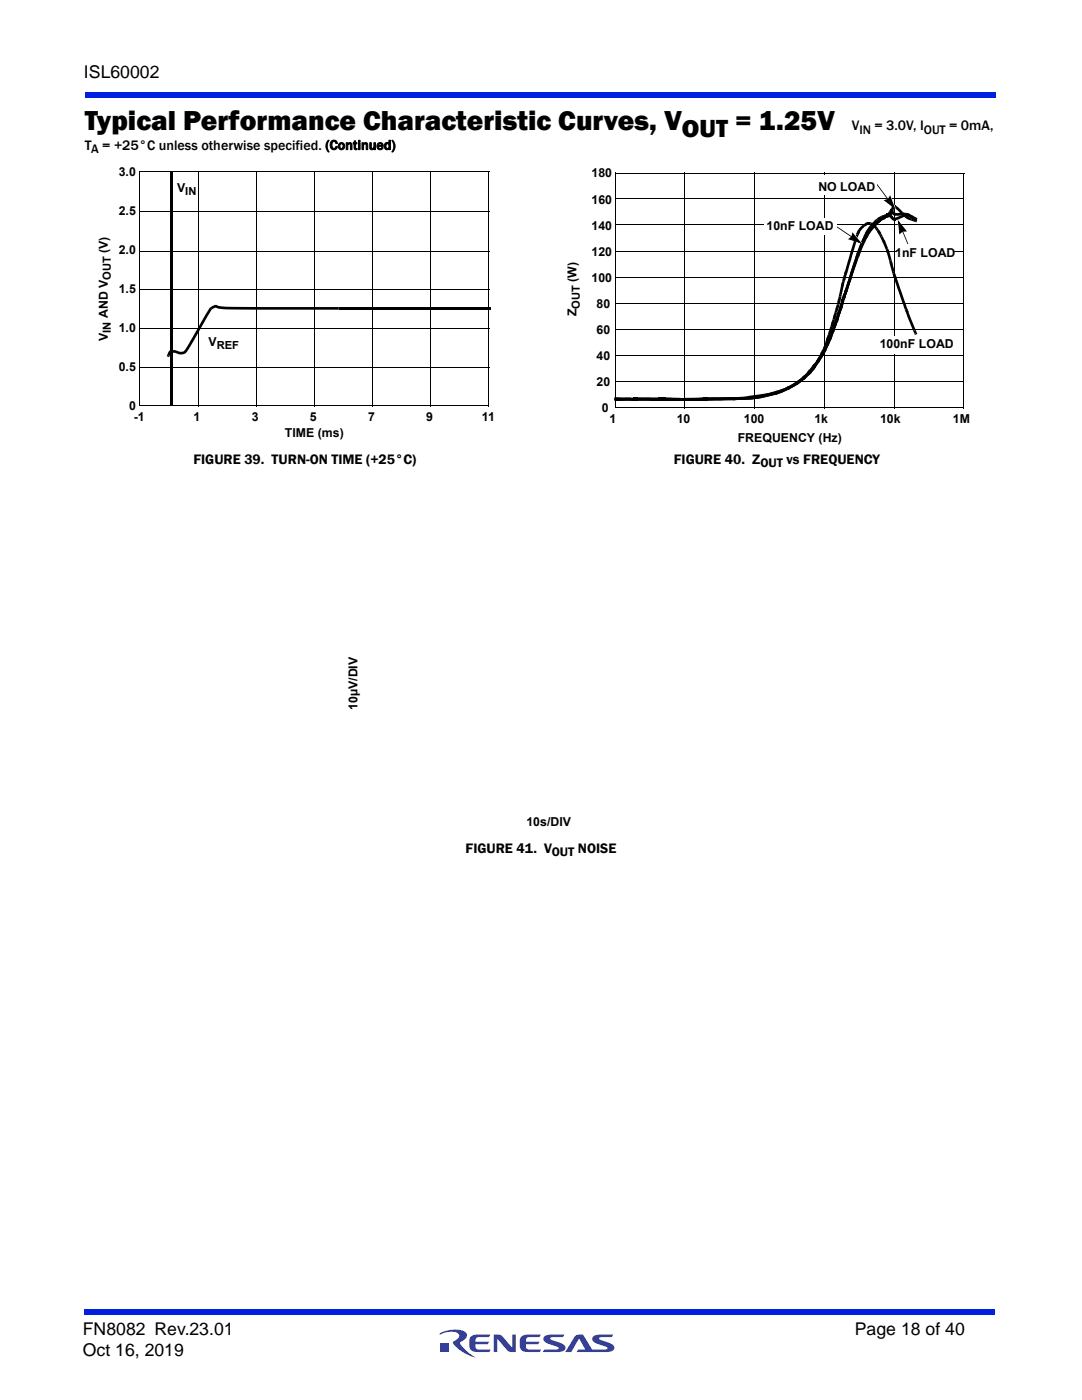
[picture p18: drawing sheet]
<svg xmlns="http://www.w3.org/2000/svg" width="216mm" height="279mm" viewBox="0 0 216 279" stroke-linecap="round" stroke-linejoin="round" font-family="sans-serif">
<defs><g id="words">
<text font-size="5.6" x="16.9" y="26">Typical Performance Characteristic Curves, V</text>
<text font-size="5.1" x="136.1" y="27.4">OUT = 1.25V</text>
<g font-size="3.5">
<text x="16.7" y="15.6">ISL60002</text>
<text x="16.5" y="266.5">FN8082 Rev.23.01</text>
<text x="170.6" y="266.5">Page 18 of 40</text>
<text x="16.5" y="270.7">Oct 16, 2019</text>
</g>
<g font-size="2.8">
<text x="16.9" y="29.9">T</text>
<text x="169.9" y="26">V</text>
<text x="38.6" y="92.5">FIGURE 39. TURN-ON TIME (+25°C)</text>
<text x="134.5" y="92.5">FIGURE 40. Z</text>
<text x="157" y="92.5">vs FREQUENCY</text>
<text x="92.9" y="170.1">FIGURE 41. V</text>
<text x="115.3" y="170.1">NOISE</text>
</g>
<g font-size="2.5">
<text x="171.5" y="26.7">IN = 3.0V, IOUT = 0mA,</text>
<text x="18.2" y="30.6">A = +25°C unless otherwise specified. (Continued)</text>
<text x="23.7" y="35.1">3.0</text>
<text x="118" y="35.4">180</text>
<text x="35.3" y="38.3">V</text>
<text x="118" y="40.6">160</text>
<text x="163.3" y="38.1">NO LOAD</text>
<text x="23.7" y="42.9">2.5</text>
<text x="118" y="45.8">140</text>
<text x="153" y="46">10nF LOAD</text>
<text x="21.5" y="50.5" transform="rotate(-90 21.5 50.5)">(V)</text>
<text x="23.7" y="50.7">2.0</text>
<text x="118" y="51">120</text>
<text x="178.6" y="51.3">1nF LOAD</text>
<text x="23.7" y="58.5">1.5</text>
<text x="118" y="56.2">100</text>
<text x="21.5" y="63.5" transform="rotate(-90 21.5 63.5)">AND V</text>
<text x="115.1" y="63.2" transform="rotate(-90 115.1 63.2)">Z</text>
<text x="119" y="61.4">80</text>
<text x="21.5" y="68.1" transform="rotate(-90 21.5 68.1)">V</text>
<text x="23.7" y="66.3">1.0</text>
<text x="41.6" y="69">V</text>
<text x="119" y="71.8">40</text>
<text x="119" y="66.6">60</text>
<text x="175.5" y="69.5">100nF LOAD</text>
<text x="23.7" y="74.1">0.5</text>
<text x="119" y="77">20</text>
<text x="25.8" y="81.9">0</text>
<text x="120.1" y="82.2">0</text>
<text x="26.7" y="84.1">-1</text>
<text x="38.6" y="84.1">1</text>
<text x="50.2" y="84.1">3</text>
<text x="56.8" y="87.3">TIME (ms)</text>
<text x="61.8" y="84.1">5</text>
<text x="73.4" y="84.1">7</text>
<text x="85" y="84.1">9</text>
<text x="96.1" y="84.1">11</text>
<text x="121.6" y="84.5">1</text>
<text x="135" y="84.5">10</text>
<text x="147.2" y="88.1">FREQUENCY (Hz)</text>
<text x="148.4" y="84.5">100</text>
<text x="162.5" y="84.5">1k</text>
<text x="175.6" y="84.5">10k</text>
<text x="190.1" y="84.5">1M</text>
<text x="151.7" y="93.2">OUT</text>
<text x="71.4" y="141.7" transform="rotate(-90 71.4 141.7)">10µV/DIV</text>
<text x="105.1" y="164.9">10s/DIV</text>
<text x="110.1" y="170.9">OUT</text>
</g>
<g font-size="2.2">
<text x="37" y="38.9">IN</text>
<text x="22.1" y="55.9" transform="rotate(-90 22.1 55.9)">OUT</text>
<text x="115.7" y="61.7" transform="rotate(-90 115.7 61.7)">OUT (W)</text>
<text x="22.1" y="66.4" transform="rotate(-90 22.1 66.4)">IN</text>
<text x="43.3" y="69.6">REF</text>
</g>
</g></defs>
<g fill="#333f99">
<path d="M98.5 266.3h.7a1.2 1.2 0 0 1 1.1 .5l1.9 2.2v-2.7h.7v3.5h-.7a1.04 1.04 0 0 1-1-.4l-2-2.2v2.6h-.7z"/>
<path d="M93.9 266.8l.8-.4 3.2-.1-.3 .5-2.3 .1a.7 .7 0 0 0-.4 .9h2.7l-.4 .5h-2.3v.4l.2 .5 .2 .1h2.6l-.3 .5h-2.3a1.36 1.36 0 0 1-1.7-1.2l.1-1.5z"/>
<path d="M104 266.8l.8-.4 3.1-.1-.3 .5-2.3 .1a.7 .7 0 0 0-.3 .9h2.7l-.4 .5h-2.3v.4l.1 .5 .3 .1h2.6l-.3 .5h-2.3a1.36 1.36 0 0 1-1.7-1.2l.1-1.5z"/>
<path d="M108.6 266.7l.8-.3 3.2-.1-.3 .5-2.5 .2v.3l.6 .2a3.4 3.4 0 0 1 2.4 1.3 .85 .85 0 0 1-1 1h-3.5l.3-.4 2.8-.2v-.3l-.6-.2a3.4 3.4 0 0 1-2.4-1.3l.1-.5z"/>
<path d="M114.8 266.6a1.8 1.8 0 0 1 1.5-.3l1.9 3h2.3l.7-.1v-.3l-.6-.2a3.4 3.4 0 0 1-2.4-1.3 .85 .85 0 0 1 1-1l3.2-.1-.3 .5-2.5 .2v.3l.6 .2a3.4 3.4 0 0 1 2.4 1.3 .85 .85 0 0 1-1 1h-6.5l.3-.4 1.4-.1-1.2-2.1-1.6 2.6h-1.2z"/>
<path d="M88 268h1.6v1.7h-1.6z"/>
<path d="M87.8 266.1a5.6 5.6 0 0 1 5.1-.2 1.19 1.19 0 0 1-.8 1.8l-.3 .3a6.8 6.8 0 0 0 3 2.9 7.1 7.1 0 0 1-4.4-3l.5-.4a.81 .81 0 0 0 .7-.8 .81 .81 0 0 0-.6-.8 5.3 5.3 0 0 0-3.3 .4z"/>
</g>
<g fill="#001fe0">
<path d="M16.9 261.3h181.7v1h-181.7z"/>
<path d="M16.9 18.4h181.7v1h-181.7z"/>
</g>
<g fill="none" stroke="#000" stroke-width=".2">
<path d="M27.9 34.3h69.7M27.9 34.2v46.8M39.5 34.3v46.8M51.1 34.3v46.8M62.7 34.3v46.8M74.3 34.3v46.8M85.9 34.3v46.8M97.5 34.3v46.8M27.9 42.3h69.8M27.9 50.1h69.8M27.9 57.8h69.8M27.9 65.5h69.8"/>
<path d="M27.9 73.3h69.8M27.8 81h69.7"/>
</g>
<g fill="#000">
<path d="M39.4 34.2l.2 .1zM51 34.2l.2 .1zM62.6 34.2l.2 .1zM74.2 34.2l.2 .1zM85.8 34.2l.2 .1zM27.8 42.2l.1 .2zM27.8 50.1l.1 .1zM27.8 57.7l.1 .1zM27.8 65.4l.1 .2zM27.8 73.2l.1 .2zM33.4 70.8l.4 .3-.1 .2-.4-.2zM41.8 61.4l.2-.1 .3 .5-5.1 8.5a1.54 1.54 0 0 1-1.7 .3l-1.3-.2-.4 .7-.4-.3 .3-.7 .3-.2h.9l.9 .3 .9-.1z"/>
<path d="M42 61.3l.3-.2a1.05 1.05 0 0 1 1.3 0l4.6 .2h19.4v.5h-21.5l-2.4-.2-.6-.2-.8 .4zM67.6 61.3h30.3v.5h-30.3zM34 34.3h.5v46.7h-.5z"/>
</g>
<path d="M40.9 66.6h7.6v3.2h-7.6z" fill="#fff"/>
<g fill="#000">
<path d="M122.7 39.6l.1 .2zM122.7 55.2l.1 .2zM122.7 50l.1 .2zM122.7 44.8l.1 .2zM167.2 59.7l.5 .1v.2l-.5-.1zM167.2 59.9l.5 .1-.1 .3-.5-.1zM167.4 59l.5 .2-.2 .8-.5-.1 .1-.4 .5 .1-.5-.1zM167.5 58.6l.5 .2-.1 .4-.5-.1zM167.9 56.8l.5 .1-.4 1.9-.5-.1zM167.9 59.7l.5 .1v.3l-.5-.1zM167.9 59.9l.5 .2-.1 .3-.5-.2zM168 59.5l.5 .2-.1 .2-.4-.2 .4 .2v.2l-.5-.2z"/>
<path d="M167.9 59.7l.5 .1v.2l-.5-.1zM167.9 59.9l.5 .1-.1 .3-.5-.1zM168 59.3l.5 .2-.1 .5-.5-.1zM167.9 56.6l.5 .1v.2l-.5-.1zM167.9 56.8l.5 .2-.1 .2-.5-.1zM168 56l.5 .3-.1 .7-.5-.2zM168.1 55.8l.6 .1v-.1l-.2 .5-.5-.2zM168.1 59.1l.5 .2-.1 .2-.5-.2zM168.2 59.3l.4 .3-.1 .2-.4-.4zM168.2 59.2l.5 .2-.1 .2-.5-.2zM168.2 58.9l.5 .1-.1 .3-.5-.2zM168.2 55.5l.5 .1v.3l-.6-.1z"/>
<path d="M168.3 58.9l.5 .2-.1 .3-.5-.2zM168.3 58.6l.5 .2-.1 .2-.5-.1zM168.2 55.3l.6 .1-.1 .2-.5-.1zM168.2 55.5l.5 .1-.1 .3-.5-.1zM168.4 54.8l.5 .1-.1 .4-.5-.2 .5 .2-.1 .3-.5-.1zM168.2 58.9l.5 .2-.1 .2-.5-.2zM168.4 58.5l.4 .3-.1 .2-.4-.3 .4 .2v.2l-.5-.2zM168.2 59.1l.5 .3-.2 .2-.4-.3zM168.3 58.8l.5 .1-.1 .3-.5-.1h.6l-.1 .3-.5-.3 .6 .1h-.6zM168.3 58.7l.5 .2-.1 .3-.5-.1h.6l-.1 .3-.5-.3 .6 .1h-.6zM168.4 58.5l.5 .1-.1 .3-.5-.1zM168.4 58.5l.5 .2-.1 .3-.5-.2z"/>
<path d="M168.4 58.4l.5 .2-.1 .2-.5-.2zM168.5 58.2l.5 .1-.1 .4-.5-.1zM168.5 58.1l.5 .1-.1 .4-.5-.1zM168.5 54.4l.5 .2-.1 .3-.5-.1zM168.5 58.1l.5 .2-.1 .3-.5-.2zM168.6 57.9l.5 .2-.1 .2-.5-.1zM168.6 57.8l.5 .2-.1 .2-.5-.1zM168.5 58.1l.5 .2-.1 .2-.5-.2zM170.8 51v.2v-.2l.5 .1-.4 1.5-.5-.2 .5 .1-.7 2.2-.5-.2 .5 .2-.5 1.6-.5-.2 .5 .2-.3 .9-.5-.2 .5 .2-.4 1.1-.5-.2 .3-.7 .4 .2-.5-.1 .3-.9 .5 .1-.5-.1 .4-1 .4 .2-.5-.2 .7-2.2 .5 .2-.5-.1 .6-1.6 .4 .1-.5-.1zM170.8 50.8l-.1 .4 .1-.4 .5 .2-.1 .5-.5-.2 .5 .2-.3 1-.5-.2 .5 .1-.7 2.3-.5-.2 .5 .2-.5 1.6-.5-.2 .5 .2-.3 .9-.6-.1 .6 .1-.3 .8-.5-.2 .5 .2-.1 .3-.5-.2 .2-.6 .5 .1-.5-.1 .7-1.9 .4 .2-.5-.2 1.3-3.8 .4 .1-.5-.1zM168.6 54.2l.5 .1-.1 .3-.5-.2zM168.5 54.4l.5 .2-.1 .2-.5-.1z"/>
<path d="M170.9 46.6l-.1 .1 .5 .2-.1 .4-.5-.2 .5 .2-.3 1-.5-.2 .5 .2-.7 2.3-.5-.1 .5 .1-.5 1.8-.6-.2 .6 .2-.3 1-.6-.1 .6 .1-.4 1.2-.5-.2 .1-.3 .5 .2-.5-.2 .1-.4 .5 .1-.5-.1 .6-2.1 .5 .2-.5-.1 .9-3 .5 .1-.5-.1 .4-1.1 .4 .2-.5-.2zM168.5 58.2l.5 .2-.1 .2-.5-.2zM170.8 51.3l.5 .2-.1 .4-.5-.2 .5 .2-.3 .9-.5-.2 .5 .2-.7 2.1-.5-.2 .5 .2-.5 1.5-.5-.2 .5 .2-.7 2-.5-.2 .1-.3 .5 .2-.5-.2 .8-2.2 .4 .2-.5-.1 1.3-3.7 .4 .2-.5-.1zM168.6 57.9l.5 .2-.1 .2-.5-.2zM171 50.9l.5 .2-.2 .4-.5-.2zM171 50.6l.5 .2-.2 .4-.5-.2zM171 50.4l.5 .2-.2 .4-.5-.2zM171 46.4l.5 .2-.2 .3-.5-.2zM171 50.4l.5 .2-.1 .2-.5-.1zM172.4 46.9l-.1 .2 .5 .2-.2 .5v-.1l-.2 .5-.5-.2 .5 .2-.4 1.1-.5-.2 .5 .2-.3 .6-.5-.2 .5 .2-.2 .7-.5-.2 .2-.7-.3 .8 .8-2 .5 .2-.5-.2 .4-1 .5 .2-.5-.2zM171.1 50.7l.5 .2-.1 .2-.5-.2zM171 50.9l.5 .2-.1 .2-.5-.2z"/>
<path d="M172.1 48.1l.6 .2-.3 .5-.5-.2 .5 .2-.2 .5-.5-.2 .5 .2-.2 .5-.5-.1 .5 .1-.5 1.3-.5-.2 .2-.6 .5 .2-.5-.2zM171.1 50.4l.5 .1-.1 .3-.5-.2zM171 50.6l.5 .2-.1 .2-.5-.2zM172.6 47l.4 .3v.1v-.1l-.2 .4-.5-.3 .5 .2-.4 .9-.5-.2 .5 .2-.2 .5-.5-.2 .5 .2-.5 1.1-.5-.2 .5 .2-.2 .7-.5-.2 1.1-2.8 .5 .2-.5-.2zM171.1 50.2l.5 .2-.1 .2-.5-.2zM171.1 46.1l.5 .3-.1 .2-.5-.2zM171 46.4l.5 .2-.1 .2-.5-.2zM171.7 45.3l.6-.5 .3 .4-.3 .2-.3-.4 .3 .4-.2 .3-.4-.4 .4 .3-.5 .6-.4-.3 .4 .3-.1 .4-.5-.2 .5-.8 .4 .3-.5-.3zM172.4 47.6l-.1 .1 .5 .2-.2 .5-.5-.2zM172.2 44.8l.5-.3 .3 .5-.5 .3zM172.7 47l.5 .2-.4 .8-.5-.3zM172.6 46.6l.4 .3-.2 .4-.5-.2z"/>
<path d="M172.7 46.7l.5 .2-.2 .4-.4-.2zM172.7 46.3l.5 .2-.2 .4-.4-.2zM172.7 44.5l.2-.1 .2 .5-.2 .1zM172.9 46.7l.4 .3-.1 .2-.5-.2zM172.7 47l.5 .2-.1 .3-.5-.3zM173.4 45.8l.5 .3-.3 .5-.5-.3 .5 .3-.2 .3-.5-.3 .5 .3-.2 .3-.5-.2zM172.9 46.5l.4 .2-.1 .2-.5-.2zM172.7 46.7l.5 .2-.1 .3-.5-.3zM173.5 45.7l.3-.4 .4 .4-.3 .3-.4-.4 .4 .4-.2 .2-.4-.4 .4 .4-.3 .5-.5-.3 .5 .2-.2 .3-.5-.2zM172.8 46l.5 .3-.1 .2-.5-.2zM172.7 46.2l.5 .3-.1 .2-.5-.2zM173.5 45.1l.4 .3-.2 .2-.4-.3 .5 .3-.4 .6-.5-.3 .5 .3-.2 .3-.5-.3z"/>
<path d="M172.9 44.4l.2-.1 .2 .5-.2 .1zM172.7 44.5l.2-.1 .1 .5-.2 .1zM172.9 44.4h.2l.1 .5-.1-.5h.7l-.2 .5-.2-.1 .2 .1-.2-.1 .2-.5-.1 .5h-.2v-.5l.1 .5-.4 .1zM173.8 45.4l.4 .3-.3 .4-.4-.3zM173.5 45.1l.3-.3 .4 .3-.3 .4zM173.8 44.4l.4 .1-.3 .5-.3-.1zM174.1 45l.4 .4-.3 .3-.4-.3zM174.1 45l.4 .3-.3 .4-.4-.4zM174.1 44.5l.4 .3-.3 .3-.4-.3zM174.2 44.8l.5 .3-.2 .3-.4-.4zM174.1 45l.4 .4-.2 .2-.4-.4zM174.4 44.7l.6-.5 .3 .4-.5 .5-.4-.4 .4 .4-.3 .3-.4-.4z"/>
<path d="M174.3 44.8l.4 .3-.2 .2-.4-.3zM174.1 45l.4 .3-.2 .2-.4-.3zM174.7 44.3l.4 .4-.6 .6-.4-.3 .3-.3 .4 .3-.4-.3zM174.3 44.3l.4 .3-.2 .2-.4-.4zM174.1 44.4l.4 .4-.2 .2-.4-.4zM174.4 44.1l.3-.3 .4 .4-.3 .3-.4-.4 .4 .4-.3 .3-.4-.4 .6-.6zM174.2 44.5l.3 .2-.3 .5-.3-.2zM174.2 44.6l.3 .1-.3 .5-.3-.2zM174.5 44.7l.6 .7-.1-.1 .1 .1-.4 .3-.5-.5 .4-.3-.3 .4-.1-.1zM174.5 44.7l.2 .2-.3 .4-.2-.1zM174.7 44.3l.3-.2 .3 .4-.2 .2zM174.7 43.8l.3-.2 .3 .4-.3 .2z"/>
<path d="M175 44.2l.2-.2 .4 .4-.3 .2zM175 44.1l.2-.3 .4 .4-.3 .2zM175 43.6l.3-.2 .3 .4-.3 .2zM174.7 45.7l.4-.3 .3 .5-.5 .2zM175.2 44l.2-.2 .4 .4-.2 .2zM175 44.1l.2-.1 .4 .3-.2 .2zM175.2 44l.5-.5 .4 .4-.5 .4zM175.2 43.8l.2-.1 .4 .3-.2 .2zM175 44l.3-.2 .3 .4-.2 .2zM175.3 43.8l.5-.3 .2 .5-.3 .1-.2-.5 .3 .5-.2 .1zM175.3 43.4l.2-.1 .3 .4-.2 .1zM175 43.5l.3-.1 .2 .5-.2 .1z"/>
<path d="M175.3 43.4l.2-.1 .3 .4-.3 .2zM174.9 46.1l.5-.3 .2 .4-.4 .3zM175.5 43.3l.3-.2 .2 .4-.2 .2zM175.2 46.5l.4-.3 .2 .2-.5 .3zM175 46.2l.5-.2 .1 .2-.4 .3zM175.2 46.5l.4-.3 .3 .5-.5 .2zM175.7 43.5l.3-.2 .3 .4-.3 .2zM175.8 43.5l.2-.1 .3 .5-.3 .1zM175.8 43.1l.5-.2 .1 .5-.4 .2zM175.4 46.9l.5-.2 .2 .4-.5 .2zM176 43.3l.2-.2 .3 .4-.2 .2zM176 43.4l.2-.1 .3 .5-.2 .1z"/>
<path d="M175.6 47.3l.5-.2 .5 1-.5 .2zM176.2 43.1l.2-.1 .3 .4-.2 .1zM176 43.5l.2-.2 .4 .4-.2 .2zM176.6 42.9l.2-.1 .4 .4-.3 .1-.3-.4 .4 .4-.4 .4-.4-.4 .2-.2 .4 .4-.4-.3zM176.2 43.3l.3-.1 .2 .4-.2 .2zM176 43.1l.3-.2 .2 .5-.3 .1zM176.3 42.9l.3-.1 .3 .5 .3-.2-.7 .3zM176 43.2l.3-.1 .2 .5-.3 .1zM176.3 43.1l.3-.1v.5l-.1-.5h.4l.2 .5h-.3l-.1-.5 .1 .5-.3 .1v-.6l.1 .5-.1 .1zM176.3 42.9h.3l.1 .5h-.3zM176.1 48.3l.5-.2 .1 .2-.5 .3zM176 48.1l.5-.2 .1 .2-.5 .2z"/>
<path d="M176.1 48.3l.5-.2 .6 1.5-.5 .2zM176.6 42.8l.4-.2 .3 .5-.4 .2zM176.8 42.8l.2-.1 .2 .4-.1 .1zM176.8 43l.4 .4 .1-.1-.2 .2zM176.9 42.6h.2v.6h-.2zM176.9 43l.1-.1 .3 .4-.1 .1zM176.8 43.1l.2-.2 .3 .4-.2 .2zM177.4 42.1l.4 .3-.2 .5-.5-.2 .5 .2-.3 .4-.3-.4 .1-.1 .4 .3-.5-.2 .3-.5 .5 .2-.5-.2zM177 42.7l.1-.1 .1 .6h-.1zM177 42.9l.2-.1 .3 .4-.2 .1zM177 42.6l.3-.1 .2 .5-.2 .1zM177.1 42.6h.3l.1 .5-.3 .1z"/>
<path d="M176.9 42.6h.2l.1 .5h-.3zM177.1 42.6l.4-.1 .1 .5-.2-.5h.2l.2 .4h.1l-.7 .2zM177.1 42.6l.6 .2-.3 .4-.2-.1 .3-.4-.3 .4 .1-.5-.1 .6h-.1zM176.7 49.8l.5-.2 .2 .5-.5 .2zM177.5 42l.4 .3-.1 .1-.4-.3zM176.9 50.3l.5-.2 .1 .2-.5 .2zM176.8 50l.5-.2 .1 .3-.5 .2zM176.9 50.3l.5-.2 .5 1.8-.5 .2-.3-1.2 .5-.2-.5 .2zM177.6 41.8l.4 .3-.1 .2-.4-.3zM177.5 42.5l.2-.1 .3 .4-.2 .1zM177.6 41.7h.2v.5h-.2zM177.6 42.4l.4 .4z"/>
<path d="M177.6 42.4l.5 .3-.2 .2-.4-.2zM177.9 41.2l.6 .2-.2 .4-.5-.1 .5 .1-.1 .5-.5-.2 .5 .1-.1 .5-.5-.3 .1-.1 .5 .1h-.5l.1-.5 .5 .1-.5-.1zM177.8 41.6l.4 .3-.2 .2-.4-.3zM177.8 42.2l.4 .3-.1 .2-.5-.3zM177.7 42.8l.1 .1-.3 .4-.1-.1 .3-.4 .1 .1zM177.8 41.7h.3l.1 .3-.5 .2 .4-.3 .2 .3-.5 .2 .5-.2 .1 .2-.3 .4-.3-.6 .5-.1-.5 .2-.1-.3 .5-.1-.4 .3zM177.8 42.9l.2 .2-.3 .4-.2-.2zM177.4 52.1l.5-.2 .2 .7-.5 .1zM178 43.1l.2 .1-.4 .4-.1-.1zM177.8 42.9l.2 .1-.3 .5-.2-.2zM178 43l.2 .3-.4 .3 .3-.4 .2 .1 .1 .2-.4 .3 .4-.3-.2 .5-.3-.3 .4-.3-.4 .4-.2-.4 .5-.2-.5 .3zM178 41.1l.3-.1 .2 .4-.1 .2z"/>
<path d="M177.6 52.7l.5-.1v.2l-.5 .1zM177.5 52.4l.5-.1 .1 .3-.5 .1zM177.6 52.7l.5-.1 .1 .4-.5 .1 .5-.1 .2 .8 .1 .4-.5 .2-.1-.5 .5-.1-.5 .2zM178.3 43.5h.1v.5h-.2zM178.3 41h.4v.5h-.4zM178.4 43.5h.3v.5h-.3zM178.4 42.4l.1 .1-.2 .4-.2-.1zM178.2 43.6l.2-.1 .2 .5-.3 .1zM178.4 43.5l.2-.1 .2 .5-.2-.5 .6-.2 .2 .5-.2-.4 1.2-.6-.2 .1 .2 .5-.6 .3-.2-.5 .2 .4-.4 .3-.8 .2zM178.4 42.4l.2 .1-.2 .5-.1-.1zM178 54.3l.5-.1 .1 .3-.5 .2zM178.6 42.5h.2l-.2 .6-.2-.1z"/>
<path d="M178.3 42.4l.3 .1-.2 .5-.2-.1zM178.6 42.5h.2l-.1 .6v-.6h.6v.6v-.6h.3l.7-.1v.6h-.6v-.5v.5h-1.3zM178.3 40.9l.3 .1-.2 .5-.3-.1zM178.6 41l.6 .3 1 1-.4 .4-.3-.3 .4-.4-.4 .4-.7-.7 .4-.3-.3 .4-.3-.2 .3-.5-.3 .5-.1-.1 .3-.4-.3 .4h-.1zM178.1 54.7l.5-.2 .1 .4-.5 .2zM178.2 55.1l.5-.2 .1 .3-.5 .2zM178.1 54.9l.5-.2 .1 .2-.5 .2zM178.2 55.1l.5-.2 .2 .3 .1 .4-.5 .2 .5-.2 .6 1.7-.6 .2 .6-.2 1 3-.5 .2 .5-.2 .3 .9-.5 .2 .5-.2 .1 .4-.4 .2-.3-.9 .5-.1-.5 .1-.9-2.4 .5-.1-.5 .1-.8-2.3 .5-.2-.5 .2-.2-.8 .5-.2-.5 .2zM180.2 42.3l.6 .6-.2 .5-.8-.7zM180.2 42.8l.4-.1 .1 .5-.3 .1zM180.3 42.4l.4 .1-.1 .5h-.3zM180.6 42.7h.3l.1 .5h-.3z"/>
<path d="M180.7 42.7h.2v.5h-.2zM180.7 42.5h.3l-.1 .5h-.3zM180.8 42.9l.3 .2-.3 .4-.3-.2zM180.9 42.7l.3-.1v.6h-.2zM180.9 42.7l1.2 .3-.1-.1-.3 .5-.4-.2 .2-.4-.2 .4h-.2l.2-.5-.1 .5h-.3zM180.7 42.5h.3l-.1 .6-.3-.1zM181 42.5l.5 .2 .9 .6-.3 .4-.8-.5 .2-.5-.2 .5-.2-.1 .2-.5-.2 .5h-.2zM181 42.5l.3 .1-.2 .5-.2-.1zM181.1 43.1l.2 .1-.3 .5-.2-.2zM180.9 42.9l.2 .2-.3 .4-.2-.1zM181.1 43.1l.3 .2-.3 .5 .2-.5 .4 .2-.2 .4 .2-.5 .2 .1-.1 .5-1-.5zM181.9 43.5l.5 .2-.2 .5-.4-.2z"/>
<path d="M182 42.9l.4 .3-.3 .4-.4-.2zM182.3 43.6l.5 .2-.2 .5-.4-.1zM182.4 43.3l.4 .2-.2 .5-.5-.3zM182.4 43.2l.4 .2-.2 .5-.5-.3zM182.8 43.8l.2 .1-.1 .5-.3-.1zM182.8 43.5l.2 .1-.2 .5-.2-.1zM182.8 43.4l.2 .1-.2 .5-.2-.1zM122.7 76l.1 .2zM122.7 70.8l.1 .2zM122.7 65.6l.1 .2zM122.7 60.4l.1 .2zM122.6 79.5h.3v.5h-.3z"/>
<path d="M122.9 79.5h1v.5v-.5l1-.1v.5l-2 .1zM122.9 79.5h1v.5v-.5l2-.1v.5h-1v-.5v.5l-2 .1zM122.6 79.3h.3v.5h-.3zM122.9 79.3l1 .1v.5v-.5h2v.5l-3-.1zM124.9 79.4h1v.5h-1zM125.9 79.4h1.4v.5h-1.4zM125.9 79.4h.6v.5h-.6zM126.5 79.4h.8v.5h-.8zM126.8 79.4h.2v.5h-.2zM127 79.4h1.4v.5v-.5h2.1l.1 .5h-1.5v-.5v.5h-2.1zM127 79.4h2.1v.5h-2.1zM127 79.4h1.4v.5v-.5l2.2 .1-.1 .5v-.5h.8v.5l-2.2-.1v-.5v.5h-1.4v-.5v.5h-.7z"/>
<path d="M127 79.4h3.6l-.1 .5h-3.5zM129.1 79.4h.7v.5h-.7zM129.8 79.4h3v.5h-3zM130.5 79.4h.8v.5h-.7zM130.6 79.4h.7v.5h-.8zM131.3 79.4h1.5v.5h-1.5zM131.3 79.5h.7v.5h-.7zM131.3 79.4h.3l-.1 .5h-.2zM132.3 79.4h.3v.5h-.3zM132.3 79.4h4.7v.5h-4.7zM132.6 79.4h3.2l-.1 .5h-2v-.5v.5h-1.1zM132.6 79.4l2.2 .1v.5l-1.1-.1v-.5v.5h-.5v-.5v.5h-.6z"/>
<path d="M132.6 79.5h1.1v.5v-.5h1.1v.5h-2.2zM134.8 79.5h.9l.1 .5h-1zM134.8 79.5h1l-.1 .5h-.9zM135.7 79.4h1.3v.5h-1.3zM135.7 79.5h1.1v.5h-1zM136.5 79.4h.3v.5h-.3zM136.5 79.5h.3v.5h-.3zM136.5 79.4h4.7v.5h-4.7zM136.8 79.4h1v.5v-.5h2v.5v-.5l.6-.1v.5l-3.6 .1zM136.8 79.5h1v.5v-.5h.9l.1 .5-.1-.5 1.1-.1v.5l-3 .1zM136.8 79.5h.2v.5h-.2zM136.8 79.5h3v.5h-3z"/>
<path d="M139.8 79.5l.6-.1v.5l-.6 .1zM139.8 79.4h.6v.5h-.6zM140.4 79.3h.8v.5h-.8zM140.4 79.4h.8v.5h-.8zM140.7 79.3h.2v.5h-.2zM140.7 79.4h.2v.5h-.2zM140.9 79.3h3.5v.5h-3.5zM140.9 79.4h.7v.5v-.5h2.1v.5v-.5l1.5-.1v.5h-.8v-.5v.5l-2.2 .1v-.5l.1 .5h-1.4zM140.9 79.4h.7v.5v-.5h2.1v.5v-.5l2.1-.1 .1 .5h-.7v-.5v.5l-2.2 .1v-.5v.5h-2.1zM140.9 79.4h4.9l.1 .5h-5zM144.4 79.3h.8v.5h-.8zM145.2 79.3h1.5v.5h-1.5z"/>
<path d="M145.2 79.3h.6l.1 .5h-.7zM145.8 79.3l.7-.1v.6h-.6zM145.8 79.3h.9v.5h-.9zM145.8 79.4h.7v.5h-.6zM146.2 79.3h.3v.5h-.3zM146.2 79.2h.3v.6h-.3zM146.5 79.2h.2v.6h-.2zM146.2 79.4h.3v.5h-.3zM146.5 79.4l.5-.1 .1 .5-.1-.5 1.6-.1 .1 .5-1.1 .1v-.6v.6l-1.1 .1zM146.5 79.3h1.1v.5v-.5l2-.1 .1 .5-3.2 .1zM146.5 79.3h.5l.1 .5-.1-.5 1.7-.1v.6h-1.1v-.6v.6h-1.1zM146.5 79.2h.5l.1 .6-.1-.6h1.7v.5v-.5h.9l.1 .5h-2.1v-.5v.5l-1.1 .1z"/>
<path d="M146.5 79.4h.2v.5h-.2zM148.6 79.2l1-.2 .1 .5-1 .2zM148.7 79.2h.9l.1 .5-1 .1zM149.6 79.2l1-.1 .1 .5-1 .1zM149.6 79l1-.2 .1 .6-1 .1zM149.6 79.2h.6v.5h-.5zM150.1 79.2l.5-.1 .1 .5-.5 .1zM150.6 79.1l.3-.1v.6h-.2zM150.3 79.1h.3l.1 .5-.2 .1zM150.6 79.1l1.1-.2 .1 .5-.1-.5 1.6-.5 .2 .6-.2-.6 1-.3 .2 .6 .2-.1-.7 .2-.1-.5 .1 .5-3.3 .8zM150.6 79.1h.3v.5h-.2zM150.4 79.1h.2l.1 .5-.3 .1z"/>
<path d="M150.6 79.1l1.1-.1 .1 .5-.1-.5 1.1-.3 .1 .5-.1-.5 1.1-.2h-.2h.2l.1 .5-3.3 .6zM150.6 79.1l1.1-.1 .1 .5-.1-.5 1.6-.4 .1 .5-.1-.5 .6-.2 .2 .5-1.2 .3-.1-.5 .1 .5-2.2 .4zM150.6 78.8h.3v.6h-.2zM150.4 78.9l.2-.1 .1 .6h-.3zM150.6 78.8l3.3-.4 .1 .5-.1-.5 .5-.1 .1 .5-3.8 .6zM153.8 78.4l.5-.1 .2 .5-.5 .2zM153.9 78.5l.5-.1 .2 .4-.6 .2zM154.3 78.4l.5-.2 .1 .5-.4 .2zM154.3 78.3l.5-.2 .1 .6-.4 .1zM154.3 78.1l.5-.1 .1 .5-.4 .2zM154.4 78.3l.4-.1 .1 .5-.4 .1zM154.5 78.3h.3l.2 .4-.3 .1z"/>
<path d="M154.8 78.3l.7-.3-.3 .1 .3-.1 .2 .5-.2-.5 .4-.1 .2 .4-.3-.4 .3-.2 .3 .4-1.1 .5-.1-.5 .1 .5-.3 .1zM154.8 78.2h.2l.2 .5h-.3zM154.8 78.1h.2l.2 .5-.3 .1zM154.8 78h.2l.2 .5h-.3zM154.5 78.1l.3-.1 .1 .5-.2 .1zM154.8 78l.4-.1 .1 .5-.1-.5 .9-.3 .2 .5 .1-.1-.4 .2-.1-.5 .1 .5-.3 .1-.2-.5 .2 .5-.8 .2zM154.5 78.3l.3-.1 .1 .5-.2 .1zM154.8 78.2l.8-.2 .1 .5-.2-.5 .4-.1 .1 .5-.2-.5 .9-.4 .3 .5-.7 .2-.2-.5 .2 .5-1.4 .5zM154.6 78.2l.2-.1 .1 .6h-.2zM154.8 78.1h.4l.1 .5-.1-.5 .7-.3 .2 .5-.3-.4 .3-.2 .3 .4-.7 .3-.1-.5 .1 .5-.8 .3zM154.8 78.2l.3-.1 .1 .6h-.3zM156.1 77.7l.6-.3 .3 .5-.6 .2 .6-.2-.7 .3z"/>
<path d="M156.1 77.7l.6-.3 .2 .5-.6 .3zM156.1 77.6l.6-.2 .2 .5-.6 .2zM156.7 77.4l.5-.3 .2 .5-.4 .3zM156.7 77.5l.5-.3 .2 .5-.4 .3zM156.7 77.4l.5-.2 .2 .5-.5 .2zM156.7 77.4l.5-.2 .2 .4-.5 .3zM157.2 77.1l.2-.1 .3 .5-.3 .1zM157.2 77.2l.2-.1 .3 .5-.3 .1zM157 77.4l.2-.2 .3 .5-.3 .1zM157.2 77.2l.5-.3 .3 .5-.3-.4 .4-.3 .3 .4-.9 .6zM157 77.2l.2-.1 .2 .5-.2 .1zM157.2 77.1l.5-.2 .2 .4-.2-.4 .4-.3 .3 .5 .2-.1-1.2 .6z"/>
<path d="M157.2 77.2l.2-.1 .2 .5-.2 .1zM157 77.3l.2-.1 .2 .5-.2 .1zM157.2 77.2l.5-.2 .3 .4-.3-.4 .8-.5 .3 .4-1.4 .8zM157.2 77.2l.2-.2 .2 .5-.2 .1zM157 77.3l.2-.1 .2 .4-.2 .1zM157.2 77.2l.5-.3 .2 .5-.2-.5 .5-.2 .2 .5-1 .4zM158.1 76.7l.4-.3 .3 .4-.4 .3zM158.1 76.6l.4-.2 .3 .5-.4 .2zM158.2 76.7l.4-.2 .2 .5-.4 .2zM158.5 76.4l.4-.2 .3 .4-.4 .3zM158.5 76.5l.4-.3 .3 .5-.4 .2zM158.5 76.5l.4-.2 .3 .4-.4 .3z"/>
<path d="M158.5 76.4l.4-.3 .3 .5-.4 .2zM158.9 76.2l.2-.2 .3 .5-.2 .1zM158.7 76.3l.2-.1 .3 .4-.2 .2zM158.9 76.2l.4-.3 .3 .4-.3-.4 .7-.6 .3 .4-1.1 .9zM158.9 76.2l.2-.1 .3 .4-.2 .2zM158.7 76.4l.2-.2 .3 .4-.2 .2zM158.9 76.2l.4-.3 .3 .5-.4 .2zM158.9 76.3l.2-.2 .3 .5-.2 .1zM158.9 76.1l.2-.1 .3 .4-.2 .2zM158.7 76.3l.2-.2 .3 .5-.2 .1zM158.9 76.1l.8-.5 .3 .5-.4 .2-.3-.5 .3 .5-.4 .3zM158.7 76.4l.2-.1 .3 .4-.2 .2z"/>
<path d="M158.9 76.3l.4-.2 .3 .4-.4 .2zM159.3 75.9l.3-.2 .4 .4-.4 .3zM159.3 76.1l.3-.3 .4 .4-.4 .3zM159.6 75.7l.7-.5 .3 .4-.6 .5zM159.6 75.8l.7-.5 .3 .4-.6 .5zM159.6 75.7l.4-.3 .3 .5-.4 .2zM160 75.3l.3-.2 .3 .3-.3 .3zM160 75.4l.3-.2 .3 .4-.3 .3zM160.2 75.2l.4 .4-.1 .2-.4-.4zM161.3 73.9l-.3 .4 .5 .3-.9 1-.4-.4 .6-.6 .4 .3-.4-.3zM160.3 75.1l.1-.2 .4 .4-.2 .1zM160.1 75.2l.2-.1 .3 .4-.2 .1z"/>
<path d="M160.3 75.1l.5-.5 .4 .4-.4 .2-.3-.4 .4 .4-.3 .3zM160.3 75.2l.2-.2 .3 .4-.2 .2zM160.1 75.4l.2-.2 .3 .4-.2 .1zM160.3 75.2l.8-.8 .3 .4-.8 .8zM160.3 75.3l.1-.2 .4 .4-.2 .2zM160.1 75.4l.2-.1 .3 .4-.2 .1zM160.3 75.3l.5-.5 .4 .3-.6 .6zM160.3 75.2l.2-.1 .3 .4-.2 .1zM161.3 74.3l.4 .3-.5 .5-.4-.3zM160.8 74.6l.3-.2 .3 .4-.2 .2zM161.3 73.9l.4 .4-.2 .3-.5-.3zM161.3 74.2l.4 .3-.3 .3-.3-.4z"/>
<path d="M161.1 74.4l.3-.2 .3 .4-.3 .2zM161.5 73.7l.4 .4-.2 .2-.4-.4zM161.3 74.3l.4 .3-.2 .2-.4-.4zM161.8 73.8l.4 .3-.5 .5-.4-.3zM161.5 74l.4 .3-.2 .2-.4-.3zM161.3 74.2l.4 .3-.2 .2-.4-.3zM161.8 73.5v.1l.4 .3-.5 .6-.4-.3 .3-.3 .4 .3-.5-.3zM161.3 74.3l.2-.2 .4 .3-.2 .2zM161.3 74.3l.4 .3-.2 .2-.4-.3zM161.8 73.7l.4 .4-.1 .1 .1-.1-.5 .5-.4-.3zM161.3 73.9l.4 .4-.2 .2-.4-.4zM161.6 73.7l.4 .3-.3 .3-.4-.4z"/>
<path d="M161.4 74.2l.2-.1 .3 .4-.2 .1zM161.8 73.4l.4 .3-.2 .3-.4-.3zM162 73.3l.5 .2-.3 .4-.4-.3zM162.2 73.2l.4 .3-.4 .6-.4-.3zM162.2 72.9l.4 .3-.4 .5-.4-.3zM162 73.5l.5 .3-.3 .3-.4-.3zM162.2 73.2l.4 .3-.2 .3-.4-.3zM162.2 72.9l.4 .3-.2 .4-.4-.3zM162.2 73.2l.4 .3-.1 .2-.4-.2zM162.6 72.5l.5 .3-.2 .4-.5-.3 .5 .3-.3 .3-.4-.3zM162.3 73l.5 .3-.2 .2-.4-.3zM162.3 72.7l.5 .3-.2 .2-.4-.3z"/>
<path d="M162.2 72.9l.4 .4-.1 .2-.4-.3zM162.5 72.6l.2-.2 .3 .4-.2 .2-.4-.4 .4 .4-.2 .3-.4-.4zM162.2 73.2l.4 .3-.1 .2-.4-.3zM162.6 72.5l.5 .3 .1-.1-.4 .5-.4-.3 .5 .3-.3 .3-.4-.3zM162.3 72.6l.5 .4-.2 .2-.4-.3zM162.2 72.8l.4 .4-.1 .2-.4-.4zM162.7 72.3l.4 .3-.5 .6-.4-.4zM162.8 72.2l.5 .2-.3 .5 .3-.4-.2 .3-.5-.3zM162.9 72.2l.4 .3-.2 .3-.5-.3zM163 71.7l.5 .3-.4 .6-.5-.3zM162.9 72.2l.4 .3-.3 .3-.3-.4zM163 71.8l.5 .3-.2 .3-.5-.2z"/>
<path d="M163 71.9l.5 .4-.2 .2-.4-.3zM163 71.9l.5 .3-.2 .3-.4-.3zM163.2 71.6l.4 .3-.1 .2-.5-.3zM163 71.8l.5 .3-.1 .2-.5-.2zM163.4 71.3l.5 .2-.3 .3-.4-.3 .5 .3-.2 .3-.5-.3zM163 71.8l.5 .2-.1 .2-.5-.2zM163.4 71.1l.5 .3-.4 .6-.5-.2zM163.2 71.7l.4 .4-.1 .2-.5-.4zM163.4 71.4l.5 .3-.4 .5-.5-.3zM163.2 71.7l.4 .3-.1 .2-.5-.3zM163 71.9l.5 .3-.2 .2-.4-.3zM163.4 71.4l.5 .2-.4 .6-.5-.3z"/>
<path d="M163.2 71.5l.4 .3-.1 .2-.5-.3zM163.5 71l.5 .3-.1 .2-.5-.2zM163.7 70.8l.5 .3-.3 .5-.5-.2zM163.7 70.5l.5 .2-.3 .7-.5-.3zM163.7 70.9l.5 .3-.3 .5-.5-.3zM163.7 70.8l.4 .3-.1 .2-.5-.3zM163.7 70.8l.5 .2-.2 .3-.4-.3zM164.1 70l-.1 .1 .5 .3-.1 .3 .1-.4-.3 .7-.5-.2 .2-.4 .5 .3-.5-.3zM163.7 70.9l.5 .2-.2 .3-.4-.3zM164 70.3l.5 .2-.3 .6-.5-.2zM163.8 70.6l.5 .3-.1 .2-.5-.3zM163.8 70.3l.5 .2-.1 .2-.5-.2z"/>
<path d="M163.7 70.5l.5 .2-.1 .3-.5-.3zM164.1 69.8l.4 .3-.3 .6-.5-.2zM163.9 70.5l.4 .4-.2 .2-.4-.3zM163.9 70.7l.4 .3-.1 .2-.5-.3zM163.7 70.8l.5 .3-.2 .2-.4-.2zM164.2 70.2l-.1 .1 .4 .3-.3 .5-.5-.3zM164.2 69.8l.5 .1-.2 .5-.5-.3zM164.4 69.7l.4 .3-.3 .5-.5-.2zM164.3 70l.4 .3-.2 .3-.4-.3zM164.3 69.5l.4 .2-.2 .4-.4-.3zM164.4 69.5l.4 .2-.1 .3-.5-.2zM164.4 69.8l.4 .2-.1 .3-.5-.2z"/>
<path d="M164.4 69.2l.4 .2-.1 .3-.5-.2zM164.5 69.3l.5 .2-.2 .2-.4-.2zM164.4 69.5l.4 .2-.1 .3-.5-.3zM164.7 69l.4 .3-.1 .2-.5-.3 .5 .2-.2 .3-.4-.2zM164.5 69.5l.5 .2-.2 .3-.4-.3zM164.4 69.7l.4 .3-.1 .2-.4-.2zM164.8 68.7l.4 .2-.4 1.1-.4-.3 .3-.6 .4 .2-.5-.2zM164.5 69.6l.5 .2-.2 .2-.4-.2zM164.4 69.8l.4 .2-.1 .3-.4-.3zM164.5 69.5l.5 .1-.2 .4-.4-.2zM164.4 69l.5 .2-.1 .2-.4-.2zM164.4 69.2l.4 .2v.2l-.5-.2z"/>
<path d="M164.5 68.8l.5 .2-.2 .4-.4-.2zM164.6 68.4l.5 .2-.1 .4-.5-.2zM164.7 69.1l.4 .2-.1 .4-.5-.2zM164.9 67.6l.5 .2-.3 .8-.5-.2zM164.9 68.4l.5 .2-.3 .7-.4-.2zM164.8 68.8l.4 .3-.1 .2-.4-.3zM164.9 68.6l.5 .3-.2 .2-.4-.3zM164.9 68.4l.5 .2-.2 .3-.4-.2zM165 67.3l.5 .2-.1 .3-.5-.2zM164.9 67.6l.5 .2-.1 .2-.5-.2zM165.2 66.7l.5 .2-.3 .9-.5-.2zM165 68.3l.5 .3-.1 .3-.5-.3z"/>
<path d="M164.9 68.6l.5 .2-.1 .2-.5-.2zM165.2 68l.5 .2-.2 .3-.5-.2 .5 .2-.1 .3-.5-.2zM165 68.2l.5 .2-.1 .2-.5-.2zM164.9 68.4l.5 .2-.1 .3-.5-.3zM165.2 67.9l.5 .2-.2 .3-.4-.3 .4 .3-.1 .2-.5-.2zM165.2 67.7l.5 .2-.3 .7-.5-.2zM165.3 67.6l.5 .2-.1 .4-.5-.2zM165.3 67.4l.5 .2-.1 .3-.5-.1zM165.4 65.9l.5 .2-.2 .8-.5-.1zM165.3 67.7l.5 .2-.1 .2-.5-.2zM165.5 67.3l.4 .2-.1 .3-.5-.2zM165.5 67.4l.4 .2-.1 .3-.5-.2z"/>
<path d="M165.5 67.1l.4 .2-.1 .3-.5-.2zM165.4 67.4l.5 .2v.2l-.5-.2zM165.7 66.7l.5 .2-.1 .4-.5-.2 .5 .1-.2 .4-.5-.2 .1-.3-.1 .5zM165.5 65.7l.5 .1-.1 .3-.5-.2zM165.4 65.9l.5 .2v.2l-.5-.1zM165.7 65.2l.5 .1-.3 .8-.5-.2zM165.6 67l.5 .2-.2 .3-.4-.2zM165.5 67.3l.4 .2v.2l-.5-.2zM165.7 66.7l.5 .1-.3 .7-.4-.2zM165.6 67.1l.4 .3-.1 .2-.4-.2zM165.6 66.8l.4 .3-.1 .2-.4-.2zM165.5 67.1l.4 .2-.1 .2-.4-.2z"/>
<path d="M165.8 66.3l.5 .2v-.1l-.1 .4-.5-.3 .5 .2-.3 .6-.4-.2zM165.8 66.4l-.1 .1 .1-.1 .5 .1-.1 .4-.5-.1zM165.9 64.4l.5 .2-.2 .7-.5-.1zM165.9 66l.5 .2-.2 .6-.5-.1zM165.9 66l.5 .2-.1 .3-.5-.1zM165.9 66l.5 .2-.1 .3-.5-.2zM165.9 66.1l.5 .1-.1 .3-.5-.2zM166.2 65l-.1 .4 .5 .1-.2 .7-.5-.1zM166 65.7l.5 .2-.1 .3-.5-.2zM166 64.2l.5 .1-.1 .3-.5-.2zM165.9 64.4l.5 .2-.1 .2-.5-.1zM166.1 63.7l.5 .2 .1-.2-.3 .9-.5-.2z"/>
<path d="M166 65.8l.5 .2-.1 .2-.5-.2zM165.9 66l.5 .2-.1 .2-.5-.1zM166.1 65.4l.5 .2-.2 .6 .1-.3-.1 .3-.5-.2 .1-.3 .5 .2-.5-.2zM166.2 65.1l-.1 .3 .5 .2-.1 .3-.5-.1zM166.2 65l.5 .2-.1 .3-.5-.1zM166.8 63.5l.5 .2-.7 1.9-.5-.2zM166.3 63l.5 .1-.2 .8-.5-.2zM166.2 65.2l.5 .2-.1 .3-.5-.3zM166.3 64.7l.5 .2-.1 .3-.5-.2zM166.3 64.9l.5 .2-.1 .3-.5-.2zM166.4 64.5l.5 .2-.1 .2-.5-.2zM166.4 64.7l.5 .2-.1 .2-.5-.2z"/>
<path d="M166.3 64.9l.5 .2v.3l-.6-.2zM166.6 64l-.1 .3 .5 .2-.2 .6-.5-.2 .1-.3 .5 .2-.5-.2zM166.4 62.7l.5 .2-.1 .2-.5-.1zM166.3 63l.5 .1v.3l-.5-.2zM166.5 62.3l.5 .1-.2 .7-.5-.1zM166.7 64l.5 .3-.2 .2-.4-.3 .4 .3-.2 .4-.5-.2zM166.3 64.7l.6 .2-.1 .3-.5-.2zM167 62.9l.5 .2-.6 1.8-.6-.2zM166.7 63.9l.5 .2-.2 .4-.5-.2zM166.8 61.5l.5 .1-.3 .8-.5-.1zM166.8 63.6l.5 .1-.1 .4-.5-.2zM166.8 63.8l.5 .2-.1 .3-.5-.2z"/>
<path d="M166.8 63.3l.5 .1v.3l-.5-.2zM166.8 63.8l.5 .2-.1 .2-.5-.1zM167 63.1l.5 .1-.2 .8-.5-.2 .1-.3 .5 .1-.5-.1zM166.8 63.3l.5 .2v.2l-.5-.1zM166.8 63.5l.5 .1-.1 .3-.5-.2zM167.2 62.2l.5 .2-.4 1.2-.5-.1zM166.8 61.2l.5 .2v.2l-.5-.1zM166.8 61.5l.5 .1-.1 .3-.5-.2zM167 60.7l.5 .2-.2 .7-.5-.1zM166.9 63.6l.5 .2-.1 .2-.5-.2zM167.1 62.7l.5 .1-.1 .4-.5-.1zM167.2 62.4l.5 .1-.2 .6-.5-.2z"/>
<path d="M167.2 59.9l.5 .1-.2 .9-.5-.2zM167.2 62.4l.5 .1-.1 .3-.5-.1zM167.2 62.1l.5 .2v.2l-.5-.1zM167.3 62.1l.5 .2-.1 .2-.5-.1zM167.3 62l.5 .1-.1 .3-.5-.2zM167.2 62.2l.5 .2-.1 .3-.5-.2zM167.4 61.6l.5 .2-.2 .6-.5-.2zM167.2 62.3l.5 .2-.1 .3-.5-.2zM167.4 61.7l.5 .3-.2 .5-.5-.2 .1-.2 .5 .2-.5-.2zM167.2 62.4l.5 .2-.1 .2-.5-.2zM167.4 61.8l.5 .2-.2 .6-.5-.2 .1-.3 .5 .2-.5-.2zM167.5 61.1l.5 .1-.1 .6-.5-.1z"/>
<path d="M167.5 61.6l.5 .2-.1 .2-.5-.2zM167.5 61.6l.5 .2-.1 .3-.5-.3zM167.5 61.4l.5 .1v.3l-.5-.2zM167.5 61.4l.5 .2v.2l-.5-.1zM167.6 61.1l.5 .1-.1 .3-.5-.1zM167.5 61.4l.5 .1v.2l-.5-.1zM167.8 60.3l.5 .1 .1-.2-.3 1-.5-.2 .5 .2-.1 .3-.5-.1 .2-.8 .5 .2-.5-.1zM167.6 61.2l.5 .1-.1 .3-.5-.2zM167.5 61.4l.5 .2v.2l-.6-.1zM167.7 60.9l.5 .1-.2 .6-.5-.2zM167.6 60.8l.5 .2-.1 .2-.5-.1zM167.5 61.1l.5 .1v.3l-.5-.2z"/>
<path d="M167.7 60.5l.5 .1-.2 .6-.5-.1zM167.9 60.3l.5 .1-.2 .6-.5-.1zM167.9 59.9l.5 .1-.2 .6-.5-.1zM167.8 60.1h.6l-.1 .3-.5-.1zM167.9 60l.5 .1v.1l-.6-.1zM167.9 60.1l.5 .1v.2l-.5-.1zM167.9 60.3l.5 .2-.1 .2-.5-.1zM168.2 59.2l.5 .2-.3 1.1-.5-.2zM180.6 61.8l.4-.2 .2 .4-.5 .2zM180.7 62.2l.5-.2 .1 .2-.5 .2zM180.6 61.9l.5-.2 .1 .3-.5 .2zM180.7 62.2l.5-.2 .5 1.3-.5 .2 .5-.2 1 2.5-.5 .3z"/>
<path d="M182.2 66.1l.5-.3 .2 .6-.4 .2zM182.5 66.6l.4-.2 .1 .2-.4 .2zM132 79.5h.8v.5h-.8zM132.3 79.5h.3v.5h-.3zM135.7 79.5h1.3v.5h-1.3zM136.6 81.4l.2 .1zM150.5 81.4l.1 .1zM164.4 81.4l.2 .1zM178.3 81.4l.2 .1z"/>
</g>
<g fill="none" stroke="#000" stroke-width=".2">
<path d="M122.8 39.7h69.6M122.9 34.5h69.5M122.9 34.5v46.9M136.7 34.5v46.9M150.6 34.5v46.9M164.5 34.5v46.9M178.4 34.5v46.9M192.3 34.5v47M122.8 55.3h69.6M122.8 50.1h69.6M122.8 44.9h69.6M122.8 76.1h69.6"/>
<path d="M122.8 70.9h69.6M122.8 65.7h69.6M122.8 60.5h69.6M122.8 81.4h69.5"/>
</g>
<g fill="#fff">
<path d="M175 67.1h15.9v3.4h-15.9z"/>
<path d="M169.9 47l.3 .2-.1 .1-.3-.2z"/>
<path d="M170.2 46.3l1.9 2.3-2.8-.9 .4-.2 1.9 .5-.1 .4-1.3-1.6 .2-.2-.1 .7-.3-.1z"/>
<path d="M169.6 47.5l.4-.4 .3 .2-.5 .5z"/>
<path d="M167.1 45.1v.2z"/>
<path d="M169.9 47v.2z"/>
<path d="M167.2 45.2l2.7 1.8-.1 .2-2.7-1.9z"/>
</g>
<path d="M170.3 46.7l1.3 1.5-1.9-.6 .4-.3z" fill="#fff"/>
<path d="M167 45.2v.2zM167.1 45.2l2.7 1.9-.1 .1-2.7-1.8zM169.5 47.5l.4-.3 .3 .1-.5 .5zM169.8 47.1l.3 .1-.1 .2-.3-.2zM169.8 47.1v.1zM170.1 46.4l1.9 2.2-2.8-.8 .5-.3 1.8 .6-.1 .3-1.3-1.5 .2-.2-.1 .6h-.3z" fill="#000"/>
<path d="M170.2 46.8l1.3 1.5-1.9-.6 .5-.4z" fill="#000"/>
<g fill="#fff">
<path d="M152.5 43.7h14.4v3.2h-14.4z"/>
<path d="M177.1 39.6l.1-.1 .2 .3-.1 .1z"/>
<path d="M176.4 39.9h.5l1.6 1.2-.2 .3-.8-2 .4-.1-.4 .6-.3-.2 .5-.8 1.1 2.8z"/>
<path d="M176.8 39.8l.5-.1 .2 .2-.6 .3z"/>
<path d="M174.7 36.3h.1z"/>
<path d="M177.1 39.6h.1z"/>
<path d="M174.7 36.4l.1-.1 2.4 3.2-.1 .1z"/>
</g>
<path d="M176.8 40l.6-.2 .3-.5 .7 1.9z" fill="#fff"/>
<path d="M174.6 36.4l.1-.1zM174.6 36.4l.1-.1 2.4 3.2-.1 .1zM176.7 39.9l.5-.2 .2 .3-.6 .2zM177 39.6l.1-.1 .2 .3-.1 .1zM177 39.6h.1zM176.3 40l.5-.1 1.6 1.2-.2 .3-.8-2 .4-.1-.4 .7-.3-.2 .5-.8 1.1 2.8z" fill="#000"/>
<path d="M176.7 40l.6-.1 .3-.5 .7 1.8z" fill="#000"/>
<g fill="#fff">
<path d="M162.5 35h12.4v4h-12.4z"/>
<path d="M179.9 46.1l.1-.1 .2 .3-.2 .1z"/>
<path d="M179 43.8l1.9 2.4-.5-.1-1.2-1.5 .2-.3 .3 2.1h-.4l.5-.5 .3 .2-.7 .7z"/>
<path d="M179.8 45.9l.7-.1v.4h-.5z"/>
<path d="M181.4 49.6h.1z"/>
<path d="M180 46.4h.2z"/>
<path d="M180 46.4h.2l1.3 3.1-.1 .1z"/>
</g>
<path d="M179.3 44.5l1.2 1.5h-.5l-.5 .4z" fill="#fff"/>
<path d="M180 46.1l.1-.1 .2 .3-.2 .1zM180.1 46.4h.2zM179.1 43.9l1.9 2.3-.5-.1-1.3-1.5 .3-.3 .3 2.1h-.4l.5-.5 .3 .3-.7 .6zM179.9 45.9l.7-.1v.4h-.6zM181.4 49.6h.2zM180.1 46.4h.2l1.3 3.1-.2 .1z" fill="#000"/>
<path d="M179.4 44.5l1.2 1.5h-.6l-.4 .4z" fill="#000"/>
<g fill="#fff">
<path d="M179.2 48.8h10.9v3.7h-10.9z"/>
<path d="M74.6 110.9h69.9v50.4h-69.9z"/>
</g>
<use href="#words"/>
</svg>
